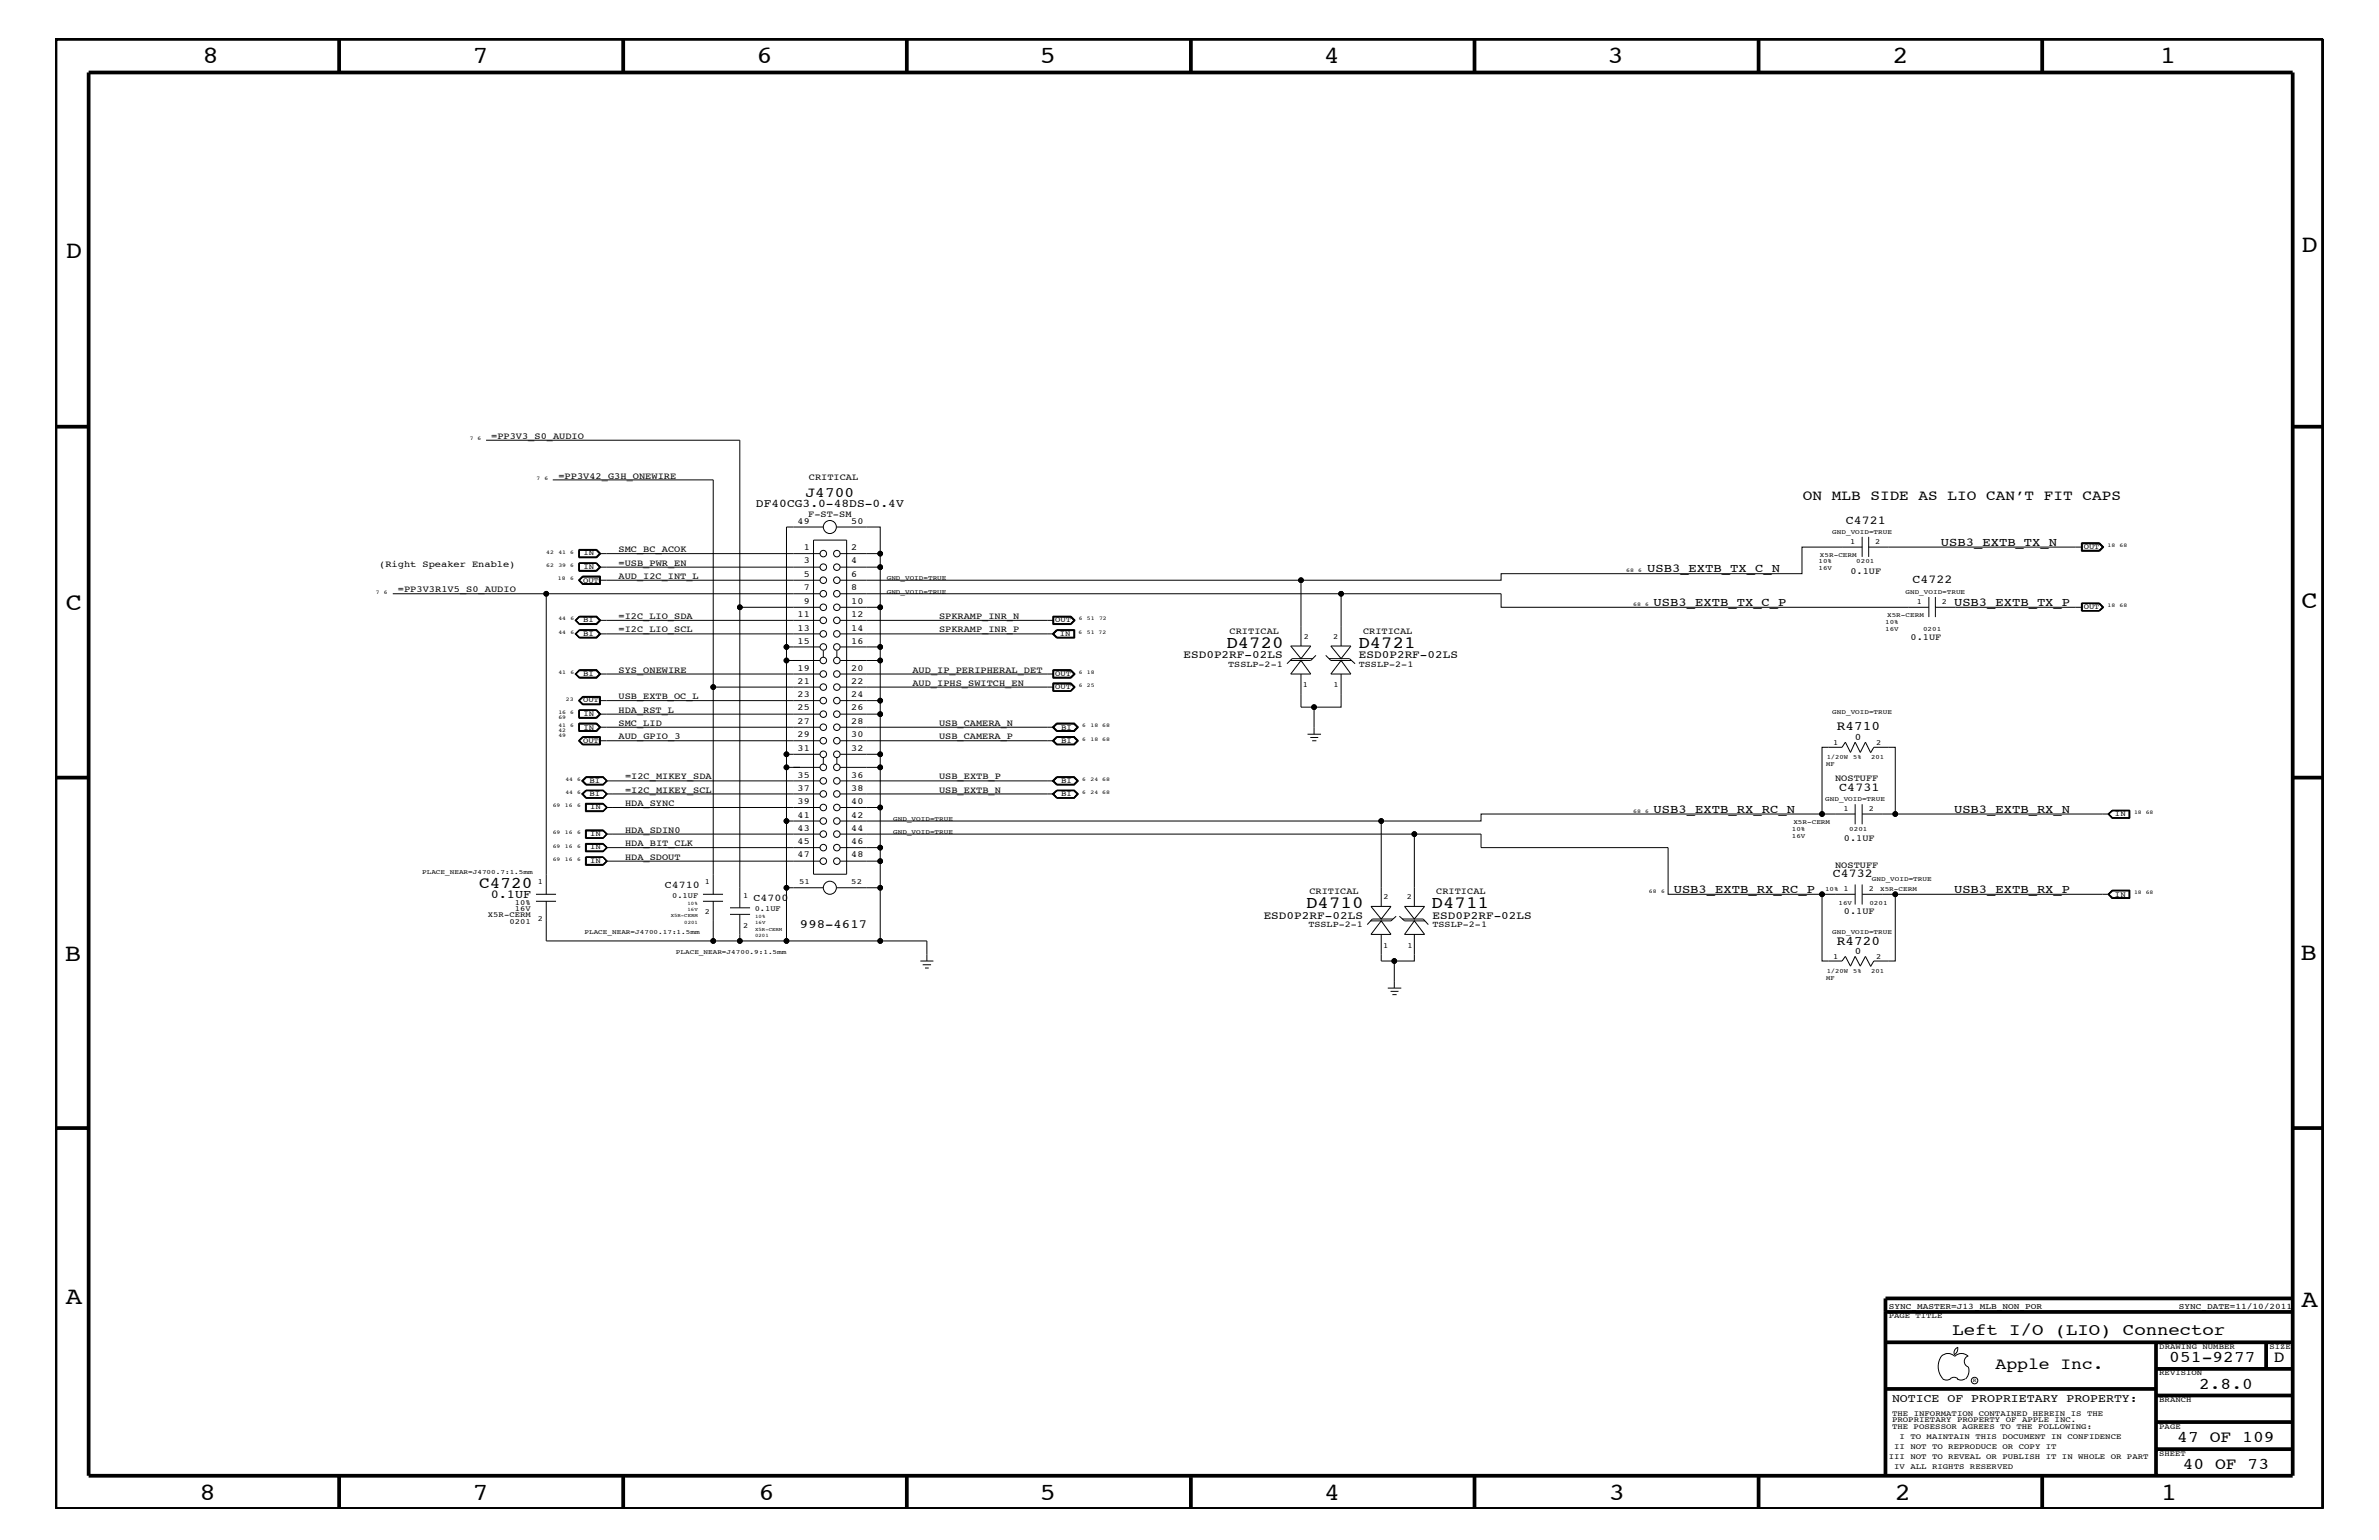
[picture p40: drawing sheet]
<svg xmlns="http://www.w3.org/2000/svg" width="432mm" height="279mm" viewBox="0 0 432 279" stroke-linecap="round" stroke-linejoin="round" font-family="sans-serif">
<defs><g id="words">
<g font-size="4.5">
<text x="36.7" y="11.5">8</text>
<text x="85.8" y="11.5">7</text>
<text x="137.3" y="11.5">6</text>
<text x="188.7" y="11.5">5</text>
<text x="240.3" y="11.5">4</text>
<text x="291.8" y="11.5">3</text>
<text x="343.5" y="11.5">2</text>
<text x="392" y="11.5">1</text>
<text x="11.9" y="46.8">D</text>
<text x="417.7" y="45.7">D</text>
<text x="11.9" y="110.6">C</text>
<text x="417.7" y="110.3">C</text>
<text x="11.8" y="174.3">B</text>
<text x="417.6" y="174.2">B</text>
<text x="11.9" y="236.7">A</text>
<text x="417.7" y="237.1">A</text>
<text x="36.2" y="272.1">8</text>
<text x="85.8" y="272.1">7</text>
<text x="137.7" y="272.1">6</text>
<text x="188.7" y="272.1">5</text>
<text x="240.4" y="272.1">4</text>
<text x="292" y="272.1">3</text>
<text x="343.9" y="272.1">2</text>
<text x="392.2" y="272.1">1</text>
</g>
<g font-size="3.1">
<text x="222.6" y="117.5">D4720</text>
<text x="246.5" y="117.5">D4721</text>
<text x="237.1" y="164.8">D4710</text>
<text x="259.8" y="164.8">D4711</text>
</g>
<g font-size="3">
<text x="87" y="161.1">C4720</text>
<text x="354.4" y="242.3">Left I/O (LIO) Connector</text>
<text x="362.2" y="248.4">Apple Inc.</text>
<text x="393.7" y="247.1">051-9277</text>
<text x="399.2" y="252">2.8.0</text>
<text x="412.7" y="247.1">D</text>
<text x="395.2" y="261.6">47 OF 109</text>
<text x="396.2" y="266.6">40 OF 73</text>
</g>
<g font-size="2.6">
<text x="146.2" y="90.1">J4700</text>
<text x="327.2" y="90.7">ON MLB SIDE AS LIO CAN’T FIT CAPS</text>
</g>
<g font-size="2.4">
<text x="333.4" y="132.5">R4710</text>
<text x="333.4" y="171.4">R4720</text>
</g>
<text font-size="2.3" x="145.2" y="168.3">998-4617</text>
<g font-size="2.2">
<text x="335" y="95">C4721</text>
<text x="352.3" y="99">USB3_EXTB_TX_N</text>
<text x="299" y="103.8">USB3_EXTB_TX_C_N</text>
<text x="347.1" y="105.9">C4722</text>
<text x="300.1" y="109.9">USB3_EXTB_TX_C_P</text>
<text x="354.7" y="109.9">USB3_EXTB_TX_P</text>
<text x="333.8" y="143.5">C4731</text>
<text x="300.1" y="147.5">USB3_EXTB_RX_RC_N</text>
<text x="354.7" y="147.5">USB3_EXTB_RX_N</text>
<text x="303.8" y="162">USB3_EXTB_RX_RC_P</text>
<text x="332.7" y="159.2">C4732</text>
<text x="354.7" y="162">USB3_EXTB_RX_P</text>
<text x="89.1" y="162.8">0.1UF</text>
</g>
<g font-size="2.1">
<text x="137.2" y="92">DF40CG3.0-48DS-0.4V</text>
<text x="343.4" y="254.4">NOTICE OF PROPRIETARY PROPERTY:</text>
</g>
<g font-size="2">
<text x="214.8" y="119.4">ESD0P2RF-02LS</text>
<text x="246.6" y="119.4">ESD0P2RF-02LS</text>
<text x="229.4" y="166.7">ESD0P2RF-02LS</text>
<text x="260" y="166.7">ESD0P2RF-02LS</text>
</g>
<g font-size="1.9">
<text x="120.6" y="161.1">C4710</text>
<text x="136.7" y="163.5">C4700</text>
</g>
<g font-size="1.8">
<text x="336.6" y="134.2">0</text>
<text x="336.6" y="173.1">0</text>
</g>
<g font-size="1.7">
<text x="89.2" y="79.6">=PP3V3_S0_AUDIO</text>
<text x="101.3" y="86.9">=PP3V42_G3H_ONEWIRE</text>
<text x="146.8" y="87.1">CRITICAL</text>
<text x="144.8" y="95">49</text>
<text x="146.7" y="93.8">F-ST-SM</text>
<text x="154.5" y="95">50</text>
<text x="112.3" y="100.2">SMC_BC_ACOK</text>
<text x="145.9" y="99.9">1</text>
<text x="154.5" y="99.9">2</text>
<text x="68.8" y="102.9">(Right Speaker Enable)</text>
<text x="72.2" y="107.5">=PP3V3R1V5_S0_AUDIO</text>
<text x="112.3" y="105">AUD_I2C_INT_L</text>
<text x="112.3" y="102.6">=USB_PWR_EN</text>
<text x="145.9" y="107.1">7</text>
<text x="145.9" y="102.2">3</text>
<text x="145.9" y="104.7">5</text>
<text x="154.5" y="107.1">8</text>
<text x="154.5" y="104.7">6</text>
<text x="154.5" y="102.2">4</text>
<text x="335.9" y="104.1">0.1UF</text>
<text x="112.3" y="112.3">=I2C_LIO_SDA</text>
<text x="144.8" y="112">11</text>
<text x="145.9" y="109.5">9</text>
<text x="154.5" y="109.5">10</text>
<text x="154.5" y="112">12</text>
<text x="170.4" y="112.3">SPKRAMP_INR_N</text>
<text x="112.3" y="114.8">=I2C_LIO_SCL</text>
<text x="144.8" y="114.4">13</text>
<text x="144.8" y="116.8">15</text>
<text x="154.5" y="114.4">14</text>
<text x="154.5" y="116.8">16</text>
<text x="170.4" y="114.8">SPKRAMP_INR_P</text>
<text x="223.2" y="115">CRITICAL</text>
<text x="247.4" y="115">CRITICAL</text>
<text x="346.8" y="116.2">0.1UF</text>
<text x="112.3" y="122">SYS_ONEWIRE</text>
<text x="144.8" y="121.7">19</text>
<text x="144.8" y="124.1">21</text>
<text x="154.5" y="121.7">20</text>
<text x="154.5" y="124.1">22</text>
<text x="165.6" y="124.4">AUD_IPHS_SWITCH_EN</text>
<text x="165.6" y="122">AUD_IP_PERIPHERAL_DET</text>
<text x="112.3" y="131.7">SMC_LID</text>
<text x="112.3" y="129.3">HDA_RST_L</text>
<text x="112.3" y="126.9">USB_EXTB_OC_L</text>
<text x="144.8" y="126.5">23</text>
<text x="144.8" y="128.9">25</text>
<text x="144.8" y="131.3">27</text>
<text x="154.5" y="126.5">24</text>
<text x="154.5" y="128.9">26</text>
<text x="154.5" y="131.3">28</text>
<text x="170.4" y="131.7">USB_CAMERA_N</text>
<text x="112.3" y="134.1">AUD_GPIO_3</text>
<text x="144.8" y="133.8">29</text>
<text x="144.8" y="136.2">31</text>
<text x="154.5" y="133.8">30</text>
<text x="154.5" y="136.2">32</text>
<text x="170.4" y="134.1">USB_CAMERA_P</text>
<text x="113.5" y="143.9">=I2C_MIKEY_SCL</text>
<text x="113.5" y="141.4">=I2C_MIKEY_SDA</text>
<text x="144.8" y="141.1">35</text>
<text x="144.8" y="143.5">37</text>
<text x="154.5" y="141.1">36</text>
<text x="154.5" y="143.5">38</text>
<text x="170.4" y="141.4">USB_EXTB_P</text>
<text x="170.4" y="143.9">USB_EXTB_N</text>
<text x="333.1" y="141.7">NOSTUFF</text>
<text x="113.5" y="146.2">HDA_SYNC</text>
<text x="144.8" y="145.9">39</text>
<text x="144.8" y="148.4">41</text>
<text x="154.5" y="145.9">40</text>
<text x="154.5" y="148.4">42</text>
<text x="113.5" y="151.1">HDA_SDIN0</text>
<text x="113.5" y="153.5">HDA_BIT_CLK</text>
<text x="113.5" y="156">HDA_SDOUT</text>
<text x="144.8" y="150.7">43</text>
<text x="144.8" y="153.2">45</text>
<text x="144.8" y="155.6">47</text>
<text x="154.5" y="150.7">44</text>
<text x="154.5" y="153.2">46</text>
<text x="154.5" y="155.6">48</text>
<text x="334.7" y="152.6">0.1UF</text>
<text x="333.1" y="157.4">NOSTUFF</text>
<text x="237.7" y="162.2">CRITICAL</text>
<text x="260.7" y="162.2">CRITICAL</text>
<text x="334.7" y="165.9">0.1UF</text>
</g>
<g font-size="1.6">
<text x="222.9" y="120.9">TSSLP-2-1</text>
<text x="246.6" y="120.9">TSSLP-2-1</text>
<text x="237.5" y="168.2">TSSLP-2-1</text>
<text x="260" y="168.2">TSSLP-2-1</text>
</g>
<g font-size="1.5">
<text x="342.8" y="237.4">SYNC_MASTER=J13_MLB_NON_POR</text>
<text x="395.5" y="237.4">SYNC_DATE=11/10/2011</text>
</g>
<g font-size="1.4">
<text x="105.9" y="100.8">IN</text>
<text x="335.8" y="98.7">1</text>
<text x="340.4" y="98.7">2</text>
<text x="378.2" y="99.6">OUT</text>
<text x="105.8" y="105.7">OUT</text>
<text x="105.9" y="103.2">IN</text>
<text x="105.8" y="112.9">BI</text>
<text x="191.5" y="112.9">OUT</text>
<text x="347.9" y="109.5">1</text>
<text x="352.5" y="109.5">2</text>
<text x="378.2" y="110.5">OUT</text>
<text x="105.8" y="115.3">BI</text>
<text x="192.4" y="115.3">IN</text>
<text x="236.6" y="115.9">2</text>
<text x="242" y="115.9">2</text>
<text x="105.8" y="122.6">BI</text>
<text x="191.5" y="122.6">OUT</text>
<text x="191.5" y="125.1">OUT</text>
<text x="236.5" y="124.7">1</text>
<text x="242.1" y="124.7">1</text>
<text x="105.8" y="127.5">OUT</text>
<text x="105.9" y="129.9">IN</text>
<text x="105.8" y="134.7">OUT</text>
<text x="105.9" y="132.4">IN</text>
<text x="192.6" y="132.4">BI</text>
<text x="192.6" y="134.7">BI</text>
<text x="332.7" y="135.2">1</text>
<text x="340.5" y="135.2">2</text>
<text x="107" y="142">BI</text>
<text x="192.6" y="142">BI</text>
<text x="107" y="144.5">BI</text>
<text x="107.1" y="146.8">IN</text>
<text x="192.6" y="144.5">BI</text>
<text x="334.6" y="147.1">1</text>
<text x="339.2" y="147.1">2</text>
<text x="383.9" y="148.1">IN</text>
<text x="107.1" y="154.1">IN</text>
<text x="107.1" y="151.8">IN</text>
<text x="97.6" y="160.5">1</text>
<text x="107.1" y="156.6">IN</text>
<text x="127.9" y="160.5">1</text>
<text x="145" y="160.5">51</text>
<text x="154.5" y="160.5">52</text>
<text x="334.6" y="161.7">1</text>
<text x="339.2" y="161.7">2</text>
<text x="88.6" y="166.4">X5R-CERM</text>
<text x="92.5" y="167.6">0201</text>
<text x="93.5" y="164.1">10%</text>
<text x="93.5" y="165.2">16V</text>
<text x="97.6" y="167.1">2</text>
<text x="122" y="162.8">0.1UF</text>
<text x="127.9" y="165.9">2</text>
<text x="134.9" y="162.8">1</text>
<text x="137" y="165.3">0.1UF</text>
<text x="251.1" y="163.1">2</text>
<text x="255.4" y="163.1">2</text>
<text x="383.9" y="162.7">IN</text>
<text x="134.9" y="168.3">2</text>
<text x="251" y="172">1</text>
<text x="255.4" y="172">1</text>
<text x="332.7" y="174">1</text>
<text x="340.5" y="174">2</text>
<text x="342.8" y="239.2">PAGE TITLE</text>
<text x="391.9" y="244.7">DRAWING NUMBER</text>
<text x="411.9" y="244.7">SIZE</text>
<text x="391.9" y="249.5">REVISION</text>
<text x="343.4" y="256.8">THE INFORMATION CONTAINED HEREIN IS THE</text>
<text x="391.9" y="254.4">BRANCH</text>
<text x="343.4" y="258">PROPRIETARY PROPERTY OF APPLE INC.</text>
<text x="343.4" y="259.3">THE POSESSOR AGREES TO THE FOLLOWING:</text>
<text x="343.8" y="262.9">II NOT TO REPRODUCE OR COPY IT</text>
<text x="344.8" y="261.1">I TO MAINTAIN THIS DOCUMENT IN CONFIDENCE</text>
<text x="391.9" y="259.3">PAGE</text>
<text x="342.8" y="264.7">III NOT TO REVEAL OR PUBLISH IT IN WHOLE OR PART</text>
<text x="343.8" y="266.6">IV ALL RIGHTS RESERVED</text>
<text x="391.9" y="264.1">SHEET</text>
</g>
<g font-size="1.2">
<text x="330.3" y="101">X5R-CERM</text>
<text x="332.6" y="96.8">GND_VOID=TRUE</text>
<text x="161" y="107.7">GND_VOID=TRUE</text>
<text x="161" y="105.3">GND_VOID=TRUE</text>
<text x="330.1" y="102.2">10%</text>
<text x="330.1" y="103.5">16V</text>
<text x="336.9" y="102.2">0201</text>
<text x="345.9" y="107.7">GND_VOID=TRUE</text>
<text x="342.2" y="113.1">10%</text>
<text x="342.5" y="112">X5R-CERM</text>
<text x="342.2" y="114.4">16V</text>
<text x="349" y="114.4">0201</text>
<text x="332.6" y="129.6">GND_VOID=TRUE</text>
<text x="331.6" y="137.8">1/20W</text>
<text x="336.4" y="137.8">5%</text>
<text x="339.6" y="137.8">201</text>
<text x="331.5" y="139">MF</text>
<text x="162.1" y="149">GND_VOID=TRUE</text>
<text x="325.5" y="149.5">X5R-CERM</text>
<text x="331.3" y="145.3">GND_VOID=TRUE</text>
<text x="162.1" y="151.3">GND_VOID=TRUE</text>
<text x="325.2" y="152">16V</text>
<text x="325.2" y="150.7">10%</text>
<text x="335.7" y="150.7">0201</text>
<text x="76.6" y="158.6">PLACE_NEAR=J4700.7:1.5mm</text>
<text x="331.3" y="161.7">10%</text>
<text x="339.8" y="159.9">GND_VOID=TRUE</text>
<text x="341.2" y="161.7">X5R-CERM</text>
<text x="333.7" y="164.1">16V</text>
<text x="339.3" y="164.1">0201</text>
<text x="106.1" y="169.5">PLACE_NEAR=J4700.17:1.5mm</text>
<text x="122.7" y="173.2">PLACE_NEAR=J4700.9:1.5mm</text>
<text x="332.6" y="169.5">GND_VOID=TRUE</text>
<text x="331.5" y="177.7">MF</text>
<text x="331.6" y="176.6">1/20W</text>
<text x="336.4" y="176.6">5%</text>
<text x="339.6" y="176.6">201</text>
</g>
<g font-size="1">
<text x="85.3" y="79.9">7</text>
<text x="86.7" y="79.9">6</text>
<text x="97.4" y="87.1">7</text>
<text x="98.8" y="87.1">6</text>
<text x="99.1" y="100.4">42</text>
<text x="101.3" y="100.4">41 6</text>
<text x="382.5" y="99.3">18</text>
<text x="384.7" y="99.3">68</text>
<text x="68.2" y="107.7">7</text>
<text x="69.7" y="107.7">6</text>
<text x="99.1" y="102.9">62</text>
<text x="101.3" y="105.3">18</text>
<text x="101.3" y="102.9">39 6</text>
<text x="103.5" y="105.3">6</text>
<text x="295.1" y="103.8">68</text>
<text x="297.3" y="103.8">6</text>
<text x="101.3" y="112.6">44</text>
<text x="103.5" y="112.6">6</text>
<text x="195.8" y="112.6">6</text>
<text x="197.3" y="112.6">51</text>
<text x="199.5" y="112.6">72</text>
<text x="296.4" y="109.9">68</text>
<text x="298.6" y="109.9">6</text>
<text x="382.5" y="110.2">18</text>
<text x="384.7" y="110.2">68</text>
<text x="101.3" y="115">44</text>
<text x="103.5" y="115">6</text>
<text x="195.7" y="115">6</text>
<text x="197.3" y="115">51 72</text>
<text x="101.3" y="122.3">41</text>
<text x="103.5" y="122.3">6</text>
<text x="195.8" y="122.3">6</text>
<text x="195.8" y="124.7">6</text>
<text x="197.3" y="122.3">18</text>
<text x="197.3" y="124.7">25</text>
<text x="101.3" y="131.9">41 6</text>
<text x="101.3" y="129.6">16 6</text>
<text x="101.3" y="130.4">69</text>
<text x="102.7" y="127.1">23</text>
<text x="196.4" y="131.9">6</text>
<text x="198" y="131.9">18 68</text>
<text x="101.3" y="132.9">42</text>
<text x="101.3" y="133.7">49</text>
<text x="196.4" y="134.4">6</text>
<text x="198" y="134.4">18 68</text>
<text x="102.6" y="141.7">44 6</text>
<text x="196.4" y="141.7">6</text>
<text x="198" y="141.7">24 68</text>
<text x="100.3" y="146.5">69</text>
<text x="102.5" y="146.5">16</text>
<text x="102.6" y="144">44 6</text>
<text x="104.7" y="146.5">6</text>
<text x="196.4" y="144">6</text>
<text x="198" y="144">24 68</text>
<text x="296.4" y="147.5">68</text>
<text x="298.6" y="147.5">6</text>
<text x="387.3" y="147.7">18 68</text>
<text x="100.3" y="153.8">69</text>
<text x="100.3" y="151.3">69</text>
<text x="102.5" y="153.8">16</text>
<text x="102.5" y="151.3">16</text>
<text x="104.7" y="153.8">6</text>
<text x="104.7" y="151.3">6</text>
<text x="100.3" y="156.2">69</text>
<text x="102.5" y="156.2">16</text>
<text x="104.7" y="156.2">6</text>
<text x="299.3" y="162">68</text>
<text x="301.5" y="162">6</text>
<text x="387.3" y="162.2">18 68</text>
<text x="358.1" y="250.7">R</text>
</g>
<g font-size=".9">
<text x="121.8" y="166.4">X5R-CERM</text>
<text x="124.2" y="167.6">0201</text>
<text x="124.8" y="164.1">10%</text>
<text x="124.8" y="165.2">16V</text>
<text x="137.1" y="167.6">16V</text>
<text x="137.1" y="166.5">10%</text>
<text x="137.1" y="168.9">X5R-CERM</text>
<text x="137.1" y="170">0201</text>
</g>
</g></defs>
<g fill="none" stroke="#000" stroke-width=".18">
<path d="M88.2 79.9h46.1v30.3M100.3 87.1h29.2v75.1M105.1 99.7h3.2l.8 .7-.8 .8h-3.2zM105.1 99.8h3.2M105.2 99.8v1.3M105.2 99.9h3l.6 .5M108.3 99.8l.6 .6-.6 .7M108.3 99.8l.7 .6-.7 .7M147.7 98h6v60.6h-6zM149.4 95.6h-6.7v21.8M151.9 95.6h7.9v4.8M338 99.3h-10.9v4.8h-54.6v1.2h-36.4v11.9"/>
<path d="M338 97.4v3.6M339.2 97.4v3.6M339.2 99.3h38.8M377.8 98.5h3.3l.7 .8-.7 .7h-3.3zM377.9 99.9h3.1M377.9 98.5v1.4h3.1l.8-.6-.8-.8M377.9 98.6h3.1l.7 .7-.7 .6M378 99.9v-1.2h3l.6 .6-.6 .6M71.3 107.7h27.8M104.4 112.6l.8-.8h3.1l.8 .8-.8 .7h-3.1zM105 105.3l.7-.8h3.3v1.5h-3.3zM105.1 102.1h3.2l.8 .8-.8 .8h-3.2z"/>
<path d="M105.1 101.1h3.2M105.2 114.3h3.1l.6 .7-.6 .7h-3.1M105.2 114.3h3.1l.7 .7-.7 .7h-3.1M105.2 114.2h3.1l.8 .8-.8 .8h-3.1l-.8-.8zM105.2 114.3l-.7 .7 .7 .7M105.2 111.9h3.1l.6 .7-.6 .6h-3.1M105.2 111.9h3.1l.7 .7-.7 .6h-3.1M105.2 111.9l-.7 .7 .7 .6M105.2 102.2h3.1l.6 .7-.6 .6h-3.1zM105.2 105.3l.5-.6h3.2v1.2h-3.2zM105.8 104.7l-.6 .6 .6 .6h3v-1.2M108.2 102.2l.6 .7"/>
<path d="M108.3 102.1l.7 .8-.7 .7h-3.2M108.8 115l-.6 .6h-3l-.6-.6 .6-.6h3l.6 .6h40M108.8 112.6l-.6 .5h-3l-.6-.5 .6-.6h3l.6 .6h40M108.8 100.4l-.6 .6h-3M108.8 100.4h40M108.8 102.9l-.6 .6M108.8 102.9h40M108.8 105.3h40M109 104.6h-3.3l-.6 .7 .6 .7M142.7 119.8v29.2M144 119.8h4.8M148.8 117.4h-6.1v2.4h2.5"/>
<path d="M148.8 110.2h-14.5v54.5M148.8 107.7h-49.7v54.5M149.4 118.1v1.1M151.9 118.1v1.1M152.5 119.8h7.3v7.3M152.5 110.2h7.3v9.6M152.5 102.9h7.3v7.3M152.5 100.4h7.3v2.5M152.5 107.7h120v2.5h77.6M152.5 115h38.8M152.5 112.6h38.8M152.5 105.3h83.6"/>
<path d="M152.5 117.4h7.3M191.1 111.8h3.3l.8 .8-.8 .7h-3.3zM191.3 115l.6-.6h3v1.2h-3zM191.3 112h3l.6 .6-.6 .5h-3zM191.8 114.2h3.3v1.6h-3.3l-.8-.8zM191.9 114.3l-.8 .7 .8 .7M191.9 114.3h3.1v1.4h-3.1M191.9 114.3l-.7 .7 .7 .7M194.3 111.9h-3.1v1.3h3.1M194.3 111.9l.8 .7-.8 .6M194.3 111.9l.7 .7-.7 .6M234.3 117.2h3.6l-1.8 2.3z"/>
<path d="M236.1 119.8l1.8 2.5h-3.6zM238.3 119.5h-3.8l-.9 .9M238.8 118.9l-.9 .9h-3.7M240.6 118.9l1 .9h3.8M241.2 119.5h3.7l1.1 .9M241.6 117.2h3.6l-1.8 2.3zM243.4 119.8l1.8 2.5h-3.6zM243.4 107.7v9.5M350.1 108.3v3.7M351.3 108.3v3.7M351.3 110.2h26.7M377.8 109.4h3.3l.7 .8-.7 .7h-3.3z"/>
<path d="M377.9 109.4v1.5M377.9 110.8h3.1M377.9 109.5h3.1M378 109.5v1.3M381 109.4l.8 .8-.8 .7M381 109.5l.7 .7-.7 .6M381 109.5l.6 .7-.6 .6M104.5 122.3l.7-.7h3.1l.6 .7-.6 .6h-3.1zM105 127.1l.7-.7h3.3v1.5h-3.3zM105 134.4l.7-.8h3.3v1.6h-3.3zM105.1 131.2h3.2l.8 .7-.8 .8h-3.2zM105.1 128.8h3.2l.8 .8-.8 .7h-3.2z"/>
<path d="M105.1 131.3h3.2l.7 .6-.7 .8M105.2 121.5h3.1l.7 .8-.7 .7h-3.1l-.7-.7zM105.2 121.5h3.1l.8 .8-.8 .7h-3.1l-.8-.7zM105.2 127.1l.6-.6h3v1.2h-3zM105.2 134.4l.6-.6h3v1.2h-3zM105.2 128.9h3.1l.6 .7-.6 .6h-3.1zM105.2 131.3h3.1l.6 .6-.6 .7h-3.1zM105.7 127.8h3.3M105.7 126.4h3.3M105.7 126.4l-.6 .7 .6 .7M105.7 126.4l-.5 .7 .5 .7M105.7 135.1h3.3"/>
<path d="M105.7 133.7h3.3M105.7 133.7l-.6 .7 .6 .7M105.7 133.7l-.5 .7 .5 .7M108.2 131.3l.6 .6M108.2 128.9l.6 .7M108.3 128.8l.7 .8-.7 .6h-3.2M108.8 122.3l-.6 .6h-3M108.8 131.9l-.6 .6h-3M108.8 131.9h40M108.8 134.4h40M108.8 127.1h40M108.8 129.6l-.6 .6"/>
<path d="M108.8 129.6h40M108.9 126.4v1.4M108.9 133.7v1.4M129.5 124.7h19.3M142.7 136.8h6.1M142.7 139.2h6.1M148.8 122.3h-40l-.6-.6h-3l-.6 .6 .6 .6M149.4 137.4v1.2M151.9 137.4v1.2M152.5 139.2h7.3v7.3M152.5 136.8h7.3v2.4M152.5 129.6h7.3v7.2"/>
<path d="M152.5 131.9h38.8M152.5 134.4h38.8M152.5 122.3h38.8M152.5 124.7h38.8M152.5 127.1h7.3M159.8 127.1v2.5M191 131.9l.8-.7h3.2l.7 .7-.7 .8h-3.2zM191 134.4l.8-.8h3.2l.7 .8-.7 .8h-3.2zM191.1 131.9l.8-.6h3.1l.7 .6-.7 .8h-3.1zM191.1 121.5h3.3l.8 .8-.8 .7h-3.3zM191.1 123.9h3.3l.8 .8-.8 .7h-3.3zM191.2 131.9l.7-.6h3l.7 .6-.7 .7h-3z"/>
<path d="M191.2 122.9h3.1M191.2 121.5v1.5h3.1l.8-.7-.8-.8M191.2 125.4v-1.4h3.1l.8 .7-.8 .7M191.2 121.6h3.1l.7 .7-.7 .6M191.2 125.3h3.1M191.2 124.1h3.1M191.3 131.9l.6-.6h3l.6 .6-.6 .6h-3zM191.3 122.9v-1.2h3l.6 .6-.6 .6M191.3 124.1v1.2M191.9 133.8h3l.6 .6-.6 .6h-3l-.6-.6zM191.9 133.7h3l.7 .7-.7 .7h-3M191.9 133.7h3.1l.7 .7-.7 .7h-3.1"/>
<path d="M191.9 133.7l-.8 .7 .8 .7M191.9 133.7l-.7 .7 .7 .7M194.3 124.1l.7 .6-.7 .6M194.3 124.1l.6 .6-.6 .6M236.1 122.3v6h2.4M237.3 133.2h2.5M237.8 133.8h1.5M238.2 134.4h.7M238.5 128.3v4.9M243.4 122.3v6h-4.9M339.5 136.6l.6-1h3.9v12.1h38.8M339.5 136.5l-.9-1.9-.9 1.9-1-1.9-.8 1.9-1-1.9-.6 1h-3.6v12.1"/>
<path d="M105.7 141.7l.6-.7h3.2l.7 .7-.7 .7h-3.2zM105.7 141.7l.7-.7h3.1l.7 .7-.7 .7h-3.1zM106.3 155.5h3.2l.7 .7-.7 .8h-3.2zM106.3 145.7h3.2l.7 .8-.7 .8h-3.2zM106.3 150.6h3.2l.7 .7-.7 .8h-3.2zM106.3 153h3.2l.7 .8-.7 .7h-3.2zM106.3 140.9h3.2l.7 .8-.7 .7h-3.2l-.7-.7zM106.3 143.4h3.2l.7 .6M106.3 143.4h3.2l.7 .6-.7 .8h-3.2M106.3 143.4l-.7 .6 .7 .8M106.3 143.4l-.6 .6 .6 .8M106.3 156.8h3.2"/>
<path d="M106.3 155.5v1.4h3.2l.7-.7M106.3 145.8h3.2l.7 .7-.7 .7h-3.2zM106.3 153.1h3.2l.7 .7-.7 .7h-3.2zM106.3 155.6h3.2M106.3 152h3.2M106.3 150.7h3.2M106.4 143.5h3.1l.6 .5h38.7M106.4 143.5h3.1l.7 .5M106.4 143.5l-.7 .5 .7 .7M106.4 143.5l-.6 .5 .6 .7M106.4 145.9h3.1l.6 .6-.6 .6h-3.1zM106.4 150.7v1.3"/>
<path d="M106.4 153.2h3.1l.6 .6-.6 .6h-3.1zM106.4 155.6v1.2M109.5 155.5l.7 .7M109.5 155.6l.7 .6M109.5 155.6l.6 .6M109.5 150.7l.7 .6M109.5 150.7l.6 .6M110.1 141.7l-.6 .6h-3.1l-.6-.6 .6-.6h3.1l.6 .6h38.7M110.1 144l-.6 .7h-3.1M110.1 156.2l-.6 .6M110.1 156.2h38.7M110.1 146.5h38.7"/>
<path d="M110.1 153.8h38.7M110.1 151.3l-.6 .7M110.1 151.3h38.7M110.2 144l-.7 .7h-3.1M110.2 144l-.7 .8h-3.2M110.2 156.2l-.7 .6M110.2 151.3l-.7-.6h-3.2v1.4M110.2 151.3l-.7 .7M110.2 151.3l-.7 .8M148.8 149h-6.1v12.1h6.7M152.5 156.2h7.3v4.9M152.5 153.8h7.3v2.4"/>
<path d="M152.5 146.5h7.3v7.3M152.5 151.3h104.2v13.2M152.5 149h98.2v15.5M152.5 144h38.8M152.5 141.7h38.8M191 144l.8-.6h3.2l.7 .6-.7 .8h-3.2zM191 141.7l.8-.8h3.2l.7 .8-.7 .7h-3.2zM191.1 144l.8-.6h3.1l.7 .6-.7 .8h-3.1zM191.9 143.5h3l.6 .5-.6 .7h-3M191.9 143.5h3l.7 .5-.7 .7h-3M191.9 143.5l-.7 .5 .7 .7M191.9 143.5l-.6 .5 .6 .7"/>
<path d="M191.9 141.1h3l.6 .6-.6 .6h-3l-.6-.6zM191.9 141h3l.7 .7-.7 .7h-3M191.9 141h3.1l.7 .7-.7 .7h-3.1M191.9 141l-.8 .7 .8 .7M191.9 141l-.7 .7 .7 .7M256.7 151.3h12.1v2.5h34v8.4h33.9M336.7 147.7h-67.9v1.3h-18.1M336.7 145.9v3.6M338 145.9v3.6M338 147.7h6M382.7 147.7l.7 .7h3.1M382.7 147.7l.7 .7"/>
<path d="M383.4 147l-.8 .7 .8 .7M383.4 147h3.2v1.4h-3.2M383.4 147l-.7 .7M383.5 147.1l-.7 .6 .7 .7M386.4 147.1v1.3M386.5 147.1h-3.1l-.7 .6M386.5 147v1.4M97.3 163.5h3.6M97.3 162.2h3.6M99.1 163.5v7.2h69.1v3.7M127.6 163.5h3.6M127.6 162.2h3.6"/>
<path d="M129.5 163.5v7.2M132.5 165.9h3.6M132.5 164.7h3.6M134.3 165.9v4.8M142.7 161.1v9.6M151.9 161.1h7.9M159.8 161.1v9.6M167 174.4h2.4M167.5 175h1.5M167.9 175.6h.7M248.8 164.5h3.7l-1.8 2.2zM250.7 167.1l1.8 2.4h-3.7z"/>
<path d="M250.7 169.5v4.9h2.4M251.9 179.3h2.4M252.4 179.9h1.4M252.8 166.7h-3.7l-.9 1.1M253.1 174.4v4.9M253.4 166.2l-.9 .9h-3.7M254 166.2l.9 .9h3.8M254.5 166.7h3.8l.9 1.1M254.9 164.5h3.7l-1.9 2.2zM256.7 167.1l1.9 2.4h-3.7zM256.7 169.5v4.9h-3.6M330.7 162.2v12.2h3.6l.6-.9 1 1.8 .8-1.8 1 1.8 .9-1.8 .9 1.8"/>
<path d="M336.7 160.5v3.6M338 162.2h6M338 160.5v3.6M382.6 162.2l.8-.7h3.2v1.5h-3.2zM382.7 162.2l.7-.6h3.1v1.4M382.7 162.2l.7 .8M382.7 162.2l.7 .7h3.1M382.8 162.2l.7-.5h2.9v1.1h-2.9zM382.8 162.2h-38.8v12.2h-3.9l-.6 1M252.7 180.5h.8M352.3 246.1a1.72 1.72 0 0 1 2.5 0 1.69 1.69 0 0 1 2.4 0M352.4 246a3.2 3.2 0 0 0 .4 4.3l.8 .1 .4-.2"/>
<path d="M354 250.2l.7-.3 .7 .3M355.2 250.2l.7 .2 .7-.2M355.3 244.4v.3a1.18 1.18 0 0 1-.6 1.1M355.4 244.4a.99 .99 0 0 0-.6 1.4M357.2 246a1.04 1.04 0 0 0-.7 1 1.04 1.04 0 0 0 .7 1M357.3 248l.1 .7a2.11 2.11 0 0 1-.6 1.5"/>
<circle cx="150.6" cy="95.6" r="1.19"/>
<circle cx="99.1" cy="107.7" r=".42"/>
<circle cx="134.3" cy="110.2" r=".42"/>
<circle cx="142.7" cy="117.4" r=".42"/>
<circle cx="142.7" cy="119.8" r=".42"/>
<circle cx="149.4" cy="107.7" r=".59"/>
<circle cx="149.4" cy="117.4" r=".59"/>
<circle cx="149.4" cy="110.2" r=".59"/>
<circle cx="149.4" cy="100.4" r=".59"/>
<circle cx="149.4" cy="112.6" r=".59"/>
<circle cx="149.4" cy="102.9" r=".59"/>
<circle cx="149.4" cy="119.8" r=".59"/>
<circle cx="149.4" cy="105.3" r=".59"/>
<circle cx="149.4" cy="115" r=".59"/>
<circle cx="151.9" cy="107.7" r=".59"/>
<circle cx="151.9" cy="110.2" r=".59"/>
<circle cx="151.9" cy="100.4" r=".59"/>
<circle cx="151.9" cy="117.4" r=".59"/>
<circle cx="151.9" cy="112.6" r=".59"/>
<circle cx="151.9" cy="102.9" r=".59"/>
<circle cx="151.9" cy="119.8" r=".59"/>
<circle cx="151.9" cy="115" r=".59"/>
<circle cx="151.9" cy="105.3" r=".59"/>
<circle cx="159.8" cy="100.4" r=".42"/>
<circle cx="159.8" cy="110.2" r=".42"/>
<circle cx="159.8" cy="117.4" r=".42"/>
<circle cx="159.8" cy="102.9" r=".42"/>
<circle cx="159.8" cy="119.8" r=".42"/>
<circle cx="236.1" cy="105.3" r=".42"/>
<circle cx="243.4" cy="107.7" r=".42"/>
<circle cx="129.5" cy="124.7" r=".42"/>
<circle cx="142.7" cy="139.2" r=".42"/>
<circle cx="142.7" cy="136.8" r=".42"/>
<circle cx="149.4" cy="127.1" r=".59"/>
<circle cx="149.4" cy="124.7" r=".59"/>
<circle cx="149.4" cy="134.4" r=".59"/>
<circle cx="149.4" cy="136.8" r=".59"/>
<circle cx="149.4" cy="129.6" r=".59"/>
<circle cx="149.4" cy="122.3" r=".59"/>
<circle cx="149.4" cy="139.2" r=".59"/>
<circle cx="149.4" cy="131.9" r=".59"/>
<circle cx="151.9" cy="127.1" r=".59"/>
<circle cx="151.9" cy="124.7" r=".59"/>
<circle cx="151.9" cy="134.4" r=".59"/>
<circle cx="151.9" cy="136.8" r=".59"/>
<circle cx="151.9" cy="122.3" r=".59"/>
<circle cx="151.9" cy="129.6" r=".59"/>
<circle cx="151.9" cy="139.2" r=".59"/>
<circle cx="151.9" cy="131.9" r=".59"/>
<circle cx="159.8" cy="129.6" r=".42"/>
<circle cx="159.8" cy="127.1" r=".42"/>
<circle cx="159.8" cy="139.2" r=".42"/>
<circle cx="159.8" cy="136.8" r=".42"/>
<circle cx="238.5" cy="128.3" r=".42"/>
<circle cx="142.7" cy="149" r=".42"/>
<circle cx="149.4" cy="156.2" r=".59"/>
<circle cx="149.4" cy="144" r=".59"/>
<circle cx="149.4" cy="146.5" r=".59"/>
<circle cx="149.4" cy="153.8" r=".59"/>
<circle cx="149.4" cy="141.7" r=".59"/>
<circle cx="149.4" cy="151.3" r=".59"/>
<circle cx="149.4" cy="149" r=".59"/>
<circle cx="151.9" cy="146.5" r=".59"/>
<circle cx="151.9" cy="144" r=".59"/>
<circle cx="151.9" cy="153.8" r=".59"/>
<circle cx="151.9" cy="156.2" r=".59"/>
<circle cx="151.9" cy="141.7" r=".59"/>
<circle cx="151.9" cy="151.3" r=".59"/>
<circle cx="151.9" cy="149" r=".59"/>
<circle cx="159.8" cy="153.8" r=".42"/>
<circle cx="159.8" cy="146.5" r=".42"/>
<circle cx="159.8" cy="156.2" r=".42"/>
<circle cx="250.7" cy="149" r=".42"/>
<circle cx="256.7" cy="151.3" r=".42"/>
<circle cx="330.7" cy="147.7" r=".42"/>
<circle cx="344" cy="147.7" r=".42"/>
<circle cx="129.5" cy="170.7" r=".42"/>
<circle cx="134.3" cy="170.7" r=".42"/>
<circle cx="142.7" cy="161.1" r=".42"/>
<circle cx="142.7" cy="170.7" r=".42"/>
<circle cx="150.6" cy="161.1" r="1.19"/>
<circle cx="159.8" cy="170.7" r=".42"/>
<circle cx="159.8" cy="161.1" r=".42"/>
<circle cx="253.1" cy="174.4" r=".42"/>
<circle cx="330.7" cy="162.2" r=".42"/>
<circle cx="344" cy="162.2" r=".42"/>
<circle cx="358.4" cy="250.5" r=".59"/>
</g>
<g fill="none" stroke="#000" stroke-width=".68" stroke-linecap="butt">
<path d="M10.1 7.1h411.5v266.7h-411.5zM16.1 13.2h400v254.5h-400zM61.6 7.1v6.1M113.1 7.1v6.1M164.6 7.1v6.1M216.2 7.1v6.1M267.6 7.1v6.1M319.2 7.1v6.1M370.7 7.1v6.1M10.1 77.4h6M416.1 77.4h5.5M10.1 141.1h6"/>
<path d="M416.1 141.1h5.5M10.1 204.7h6M416.1 204.7h5.5M342.2 238h73.9M416.1 235.6h-73.9v32.1M342.2 243.5h73.9M342.2 252h49.1M391.3 248.4h24.8M391.3 243.5v24.2M391.3 258h24.8M391.3 253.2h24.8M411.3 243.5v4.9"/>
<path d="M61.6 267.7v6.1M113.1 267.7v6.1M164.6 267.7v6.1M216.2 268v5.8M267.6 267.7v6.1M319.2 267.7v6.1M370.7 267.7v6.1M391.3 262.9h24.8"/>
</g>
<g fill="#000">
<circle cx="99.1" cy="107.7" r=".42"/>
<circle cx="134.3" cy="110.2" r=".42"/>
<circle cx="142.7" cy="117.4" r=".42"/>
<circle cx="142.7" cy="119.8" r=".42"/>
<circle cx="159.8" cy="117.4" r=".42"/>
<circle cx="159.8" cy="100.4" r=".42"/>
<circle cx="159.8" cy="110.2" r=".42"/>
<circle cx="159.8" cy="119.8" r=".42"/>
<circle cx="159.8" cy="102.9" r=".42"/>
<circle cx="236.1" cy="105.3" r=".42"/>
<circle cx="243.4" cy="107.7" r=".42"/>
<circle cx="129.5" cy="124.7" r=".42"/>
<circle cx="142.7" cy="136.8" r=".42"/>
<circle cx="142.7" cy="139.2" r=".42"/>
<circle cx="159.8" cy="129.6" r=".42"/>
<circle cx="159.8" cy="139.2" r=".42"/>
<circle cx="159.8" cy="136.8" r=".42"/>
<circle cx="159.8" cy="127.1" r=".42"/>
<circle cx="238.5" cy="128.3" r=".42"/>
<circle cx="142.7" cy="149" r=".42"/>
<circle cx="159.8" cy="146.5" r=".42"/>
<circle cx="159.8" cy="153.8" r=".42"/>
<circle cx="159.8" cy="156.2" r=".42"/>
<circle cx="250.7" cy="149" r=".42"/>
<circle cx="256.7" cy="151.3" r=".42"/>
<circle cx="330.7" cy="147.7" r=".42"/>
<circle cx="344" cy="147.7" r=".42"/>
<circle cx="129.5" cy="170.7" r=".42"/>
<circle cx="134.3" cy="170.7" r=".42"/>
<circle cx="142.7" cy="161.1" r=".42"/>
<circle cx="142.7" cy="170.7" r=".42"/>
<circle cx="159.8" cy="161.1" r=".42"/>
<circle cx="159.8" cy="170.7" r=".42"/>
<circle cx="253.1" cy="174.4" r=".42"/>
<circle cx="330.7" cy="162.2" r=".42"/>
<circle cx="344" cy="162.2" r=".42"/>
</g>
<use href="#words"/>
</svg>
